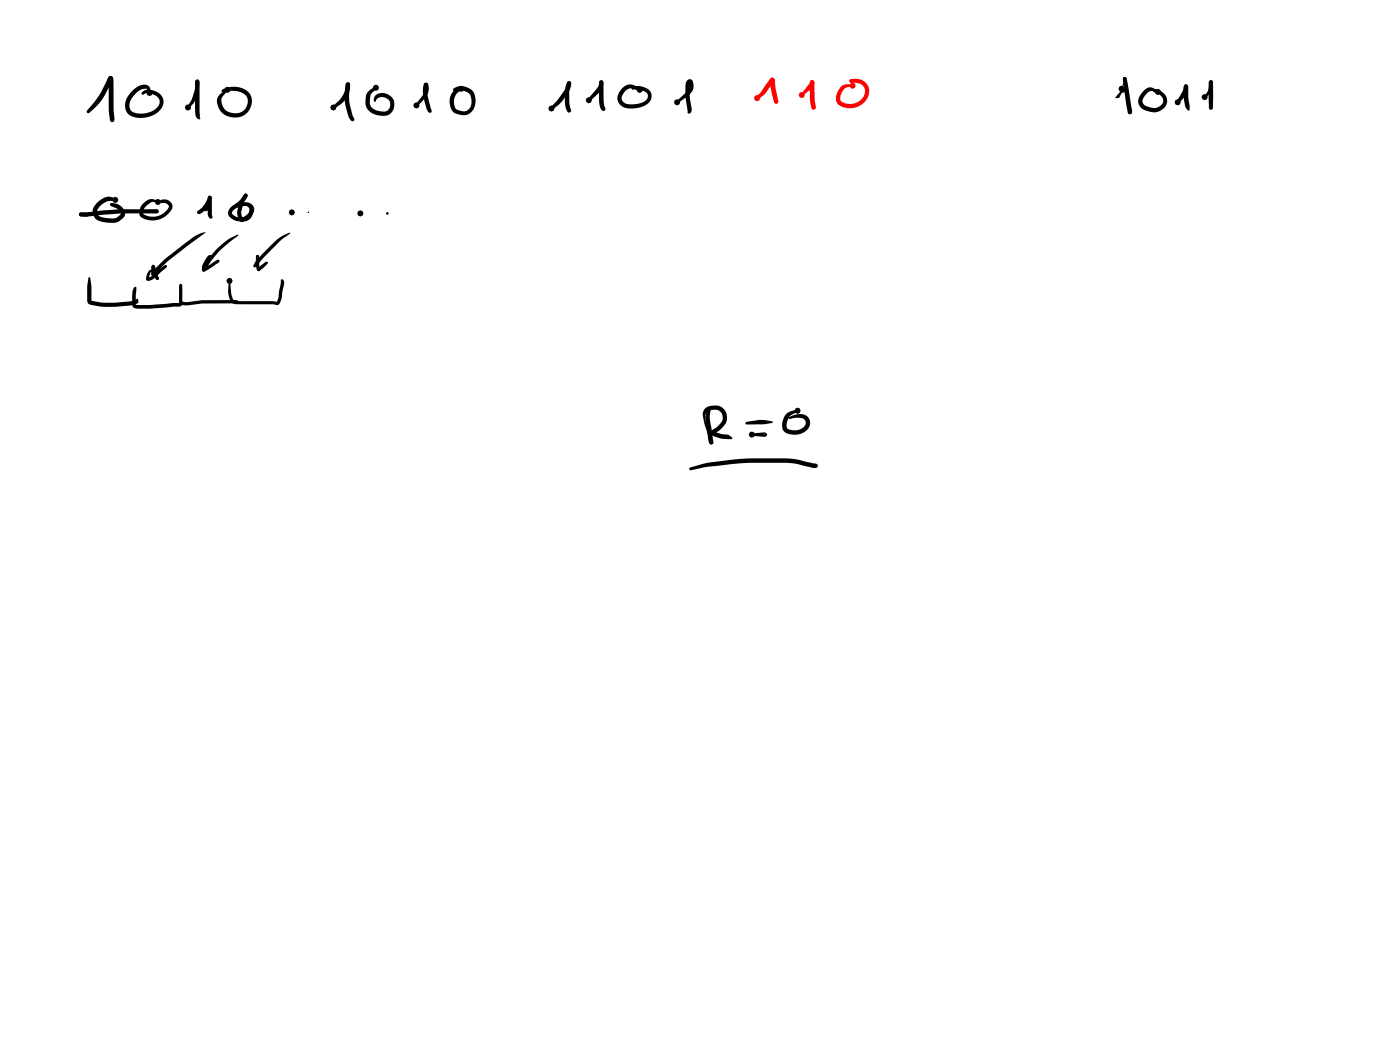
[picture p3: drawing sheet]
<svg xmlns="http://www.w3.org/2000/svg" width="397mm" height="297mm" viewBox="0 0 397 297" stroke-linecap="round" stroke-linejoin="round" font-family="sans-serif">
<g fill="#000">
<path d="M30.8 21.7l.5-.2 .5 .2 .2 .5-.2 .4-.4 .3 .4-.3-.3 .7a22.7 22.7 0 0 1-4 6.7l-2.2 1.9-.6 .1v-.7l1.9-2.2a32.4 32.4 0 0 0 4.1-7.3zM30.9 21.7a.97 .97 0 0 1 1.1 .3 .97 .97 0 0 1 .1 1l.1 1.9a41.9 41.9 0 0 0 .2 8.5l-.2 1-.4 .2a.96 .96 0 0 1-.7-1.1 35.2 35.2 0 0 1-.3-8.6l-.1-2.7zM37.4 25.8a3.7 3.7 0 0 1 4.7-1.4l.5 1v.9l-.2 .2-.6-1a1.57 1.57 0 0 0-2.2 0 5.5 5.5 0 0 0-2.9 4.5 2.07 2.07 0 0 0 2.2 2.1 5.7 5.7 0 0 0 6.2-2.7 2.05 2.05 0 0 0-1.4-2.5l-1.9-.5-1.4 .5-.2-.2a1.32 1.32 0 0 1 1.1-1.3 4 4 0 0 1 5 3.3 4.8 4.8 0 0 1-4.2 4.4 5.9 5.9 0 0 1-6.1-1.1 4.7 4.7 0 0 1 1.4-6.2zM55.5 22.7l.4-.2a1.25 1.25 0 0 1 .5 1.8l-.1 .9a7.8 7.8 0 0 1-3.1 5.6l-.2-.1v-.5a10.8 10.8 0 0 0 2.3-5.2zM55.5 22.7l.4-.2a.96 .96 0 0 1 .6 1.1v7.8l.3 2.1-.3 .3-.5-.1a1.75 1.75 0 0 1-.7-1.6v-8.5zM62.9 25.4a6 6 0 0 1 8.1 1.5 4.7 4.7 0 0 1-1.2 5.2 4.7 4.7 0 0 1-5.2 .9 4.4 4.4 0 0 1-2.8-5.6l.9-1.1 1.7-1.1 .2 .3-1.3 1.5a3.1 3.1 0 0 0 .7 4.3 3.8 3.8 0 0 0 6.1-2.1 2.82 2.82 0 0 0-2.7-3.3 8.2 8.2 0 0 0-4.2 .2l-.4-.1-.1-.3zM98.1 23.5a.81 .81 0 0 1 1 .1 .81 .81 0 0 1 .1 1l-.2 1.1a6.8 6.8 0 0 1-2.6 3.9l-1.7 1.2-.6-.1 .1-.6 1.5-1.3a6.3 6.3 0 0 0 2.2-4.8l.1 .2zM98.2 23.4l.3-.1 .5 .2 .2 .4-.3 3.5a13.5 13.5 0 0 0 .9 5l.6 1.4-.2 .4a1.02 1.02 0 0 1-1.3-.7 13.5 13.5 0 0 1-1.2-4.7v-3.3l.2-1.7zM104.4 25.9l1.9-1.4 .4 .1v.6l-1.2 .9a3.6 3.6 0 0 0-.7 3.6 4 4 0 0 0 5.1 1.5 2.2 2.2 0 0 0 .3-2.9 2.2 2.2 0 0 0-2.8-.7 1.48 1.48 0 0 0-1.1 1.2h-.1a1.41 1.41 0 0 1 .9-2.2 3.3 3.3 0 0 1 4.6 2.8 3.3 3.3 0 0 1-4.4 3.3 4 4 0 0 1-3.7-5l.2-1zM120.2 23.6l.7-.1a3.5 3.5 0 0 1-.8 4.6l-1.9 2h-.5v-.5l2.3-3.2 .3-1.2-.1-.9 .2 .2-.3-.5zM120.2 23.6l.5-.2 .4 .2 .1 .4-.3 .5 .2-.2-.1 2.2 1.3 5-.2 .3-.3 .2-.7-.6a11.6 11.6 0 0 1-1.3-4.8v-1.8zM128.4 25.2a4.1 4.1 0 0 1 4.9 .1 4.1 4.1 0 0 1 1.2 4.7 3.6 3.6 0 0 1-3.5 2.7 3.6 3.6 0 0 1-3.5-2.6 3.9 3.9 0 0 1 1.8-4.9l1.2-.4 .3 .1-.1 .5-.9 .7a3.5 3.5 0 0 0-.3 5l.3 .1a2.54 2.54 0 0 0 2.9-.2 2.54 2.54 0 0 0 .8-2.8 2.94 2.94 0 0 0-4.4-2.3l-.6-.1z"/>
<path d="M160.7 23.2l.5-.2a1.13 1.13 0 0 1 .4 1.7 15.5 15.5 0 0 1-3.4 5l-1.7 1.4-.6-.1v-.6l2.4-2.6a8.4 8.4 0 0 0 2.3-3.9zM160.7 23.2l.5-.2 .4 .2 .2 .4-.6 2.6 .1 3.3 .5 1.8-.2 .4-.7 .1-.5-.9a11.2 11.2 0 0 1-.4-4.7l.2-1.7zM169.9 22.9l.4-.2 .4 .2 .2 .4-.5 1.9-.9 1.3-2.4 2.2h-.6v-.6l2.9-3.5zM169.9 22.9l.4-.2a1 1 0 0 1 .6 1.2l.1 4.7 .5 2.3-.2 .4-.4 .2a2.77 2.77 0 0 1-1.2-2.9v-3a3.8 3.8 0 0 1 .2-2.7zM176.3 24.9a2.91 2.91 0 0 1 3.7-.6l1.3 .8 .1 .6-.3 .1-1.5-.6a2.75 2.75 0 0 0-3.3 3.3v.1a2.88 2.88 0 0 0 3.1 .9 4.4 4.4 0 0 0 3.9-1.5 1.36 1.36 0 0 0-.5-2l-1.6-.6h-2.1l-.3-.3a3.7 3.7 0 0 1 5.7 1.8 3.3 3.3 0 0 1-2.9 3.4 6.3 6.3 0 0 1-5.6-.3 2.96 2.96 0 0 1-.1-4.6zM194.7 22.7a1.03 1.03 0 0 1 1.2-.1 1.03 1.03 0 0 1 .5 1.2v1.3l-.6 1.1-3.8 3h-.5l.1-.5 2.7-2.5a2.2 2.2 0 0 0 .9-2.7l.3 .1-.2 .8v2.5l.6 3.7-.1 1a.6 .6 0 0 1-.5 .5 .6 .6 0 0 1-.6-.3l.1-.3-.6-3.4a10.2 10.2 0 0 1 .2-5z"/>
<circle cx="31.4" cy="22.2" r=".67"/>
<circle cx="161.2" cy="23.6" r=".6"/>
</g>
<g fill="#000">
<circle cx="42.4" cy="26.3" r=".88"/>
<circle cx="53.2" cy="30.4" r=".88"/>
<circle cx="64.4" cy="25.4" r=".88"/>
<circle cx="94.4" cy="30.4" r=".88"/>
<circle cx="106.5" cy="24.9" r=".88"/>
<circle cx="117.9" cy="29.9" r=".88"/>
<circle cx="130.6" cy="25.1" r=".88"/>
<circle cx="156.2" cy="30.7" r=".88"/>
<circle cx="166.8" cy="28.4" r=".88"/>
<circle cx="181.2" cy="25.4" r=".88"/>
<circle cx="191.8" cy="29" r=".88"/>
</g>
<g fill="#f00">
<path d="M218.2 22.2l.5-.2 .5 .2 .2 .4-.6 1a10.4 10.4 0 0 1-4.4 4.6l-.4-.4 .2-.3 1.5-1.7z"/>
<path d="M218.3 22.2l.4-.2 .5 .2 .2 .4 .2 2.2 .9 4-.2 .5-.4 .1-.6-.4-.7-2.7-.5-3.7z"/>
<path d="M229.6 22.9l.4-.2a1.08 1.08 0 0 1 .2 1.8 8.8 8.8 0 0 1-3 2.6l-.3-.3 2.3-3z"/>
<path d="M229.6 22.8l.4-.1 .5 .2 .1 .6-.6-.2h.7v5.1l.4 2-.2 .5-.4 .2-.5-.2-.2-.3a17.7 17.7 0 0 1-.4-6.9v-.4h.6l-.6-.1z"/>
<path d="M238.1 24.6l.8-.5 .9-.2 1.7 .1 .2 .3-.2 .2-1.4 .2a3 3 0 0 0-1.8 4 4.2 4.2 0 0 0 4.4 .3 4.2 4.2 0 0 0 2.2-3.8 2.53 2.53 0 0 0-1.8-1.6l-2.1-.1-.3-.2-.2-.4 .1-.3a5.2 5.2 0 0 1 3.5 .1 3.7 3.7 0 0 1 .7 6.2 5.3 5.3 0 0 1-7.8 .1 4.3 4.3 0 0 1 1.1-4.4z"/>
<circle cx="218.7" cy="22.6" r=".65"/>
</g>
<g fill="#f00">
<circle cx="214.4" cy="27.8" r=".88"/>
<circle cx="227.1" cy="26.9" r=".88"/>
<circle cx="241.5" cy="24.3" r=".88"/>
</g>
<g fill="#000">
<path d="M318.2 22l.3-.2 .4 .2 .2 .4-1.4 2.9 .6-2.2-.3-.8zM317.8 25.3l.3 .1-.7 1.4a1.01 1.01 0 0 1-1.5 .8zM318.2 22l.7-.1 .5 1.6 1.3 7.9-.2 .8-.5 .2a1 1 0 0 1-.7-1.1l-1.3-8.7zM323.9 25.7a2.2 2.2 0 0 1 3.3-.4l.8 .8-1.4-.3a3.2 3.2 0 0 0-2.9 3.3l.1 .2a3.7 3.7 0 0 0 5.2 .4 1.77 1.77 0 0 0-.5-2.8l-1.8-.9a.68 .68 0 0 1 .3-.7 .68 .68 0 0 1 .8 .1 3.1 3.1 0 0 1 2 5.1 4.8 4.8 0 0 1-7.2-.9 3.4 3.4 0 0 1 1.3-3.9zM335.5 24.1a.81 .81 0 0 1 .9 .2 .81 .81 0 0 1 0 .9l-.4 1.3-.8 1.4-1.3 1.3-.4 .2-.3-.1v-.6l1.7-2.8zM335.5 24.1l.4-.2 .4 .2 .2 .4 .1 3 .4 3.5-.4 .3-.3-.1a3.4 3.4 0 0 1-.9-2.6l-.1-4zM342.5 22.9l.5-.2a1.31 1.31 0 0 1 .5 1.8l-.1 1.1-.4 .6-1.8 1.5-.2-.3 1.2-1.8zM342.5 23l.5 .3-.5-.3 .5-.3 .4 .2v.7l-.4-.3 .5 .3-.5 .3-.5-.2zM342.5 22.9l.5-.2 .4 .2a4.8 4.8 0 0 1 .2 2.8l-.1 4.9-.1 .4-.4 .2-.4-.2-.2-.4-.1-4.9a4.8 4.8 0 0 1 .2-2.8zM27.6 57.3a3.7 3.7 0 0 1 5.3-.7l-.1 .3h-1.1a4.3 4.3 0 0 0-4.2 3l.4 1.1a7.3 7.3 0 0 0 5.1 .7l1.2-1.1a2.11 2.11 0 0 0-1.6-1.8l-1.1-.4-.4-.5 .2-.3 .3-.1 1.3 .2a2.82 2.82 0 0 1 2.2 3.8l-1.3 1.1a7.8 7.8 0 0 1-6.8-.7 3.1 3.1 0 0 1 .6-4.6zM40.5 57.7l1.4-1.1 .8-.2 1 .1 1.1 .7h-1.1a3.4 3.4 0 0 0-3.1 3.4l-.1-.1a5 5 0 0 0 7.3-1.9v-.2a1.6 1.6 0 0 0-2-.9l-.4-.1-.1-.3a1.67 1.67 0 0 1 2-.5 1.96 1.96 0 0 1 1 3.2 6 6 0 0 1-8.7 1.4 3.5 3.5 0 0 1 .9-3.5zM59 55.6l.4-.2a1.12 1.12 0 0 1 .2 1.8 4.8 4.8 0 0 1-3.4 3.4l-.4-.5 .2-.3 .5-.1h-.3a6.9 6.9 0 0 0 2.6-3.7z"/>
<path d="M55.9 59.8l2.3-1.1 .3 .3-1.9 1.5h-.6zM59 55.6l.4-.2 .4 .2 .2 .4v4.7l.2 .8-.1 .3a.99 .99 0 0 1-1.2-.9l-.1-4.8zM65.7 58.4l1.9-1.4 1.6-2 .4-.2a.88 .88 0 0 1 .1 1.5l-.9 1.2-.9 .6-1.9 .9-.3-.1zM65.3 58.8a5.3 5.3 0 0 1 5.9-1 2.24 2.24 0 0 1-.4 3.7 2.47 2.47 0 0 1-3 1 4.2 4.2 0 0 1-.4-3.3 9.5 9.5 0 0 1 1.8-4.2l.4-.2 .4 .2 .2 .4-.2 .4a9.7 9.7 0 0 0-1.7 4.2l.4 1.8-.3-.2a2.73 2.73 0 0 0 2.5-2.6l-.2-.2a2.25 2.25 0 0 0-2.6-.2 2.6 2.6 0 0 0-2.4 1.6l.3 .6a4 4 0 0 0 3.8 .6 1.81 1.81 0 0 0 0-3.1l-.6-.1a.69 .69 0 0 1 1.1-.6 2.2 2.2 0 0 1 1.2 3.3 2.72 2.72 0 0 1-3.1 1.9 3.5 3.5 0 0 1-3.8-2.4l.2-.8zM22.5 60.3l3.5-.3a109.7 109.7 0 0 1 18.4-.8l.4 .2 .2 .5-.2 .4-.4 .2a105.9 105.9 0 0 0-19.2 .8h-1.8a.73 .73 0 0 1-.8-.2 .73 .73 0 0 1-.1-.8zM22.5 60.3l.6-.1 1.7 1.2-2-.1-.5-.6zM25 78.7l.3-.3 .3 .3 .2 1.7 .1 4.8a20.4 20.4 0 0 0 7.6 .5l3-.3 2.1-.5-.2 .3 .4-.6 .3 .3a.77 .77 0 0 1-.4 1.1l-2 .6-3.7 .3a20.9 20.9 0 0 1-7.6-.7l-.5-.4-.2-.8v-3.8zM43.1 75.1a.79 .79 0 0 1 .9 .3 .79 .79 0 0 1 0 .9l-.5 1.6h-.5l-.1-.2 .5-1 .2-.8-.2-.3 .2-.1 .2 1.1 1.3 2.3-.5 .4-.5-.3-1.1-2.1-.2-1zM43 77.4l.4-.1 .2 .4-.1 .2-.4 .2-.3-.4zM42.2 76.7l.4-.3a3.4 3.4 0 0 1 2.4 2.3l-.1 .5h-.6l-.7-1.4-.8-.7-.4 .7-.2 1.2-.2-.3 1.1-.6 1.8-1.7 1.7-1.2h.6l.1 .2-.2 .4-3.8 3.3a1.14 1.14 0 0 1-1.9-.1l.3-1.5zM57.3 76.2l.6-.1h-.3l3.8-2.4h.7l.1 .3-.2 .4-3.8 2.4-.8 .1-.2-.4zM59.4 72.4l.2-.1 .3 .4-1.3 2.9-.3 .1-.4-.4z"/>
<path d="M44 76a47.4 47.4 0 0 1 8-6.8 13.1 13.1 0 0 1 6.2-3.5l-5.6 4.3a49 49 0 0 0-8.5 7.3l-.9 .8-.4-.4 .2-.6zM58.8 72.6l.7-.4 .4 .4-.1 .3h-.4l.2 .1-1.3 2.2-.3 1.6-.6 .1-.2-.4a5.5 5.5 0 0 1 1.6-3.9zM64.8 79.6l.2-.2 .2 .2 .1 1.9a4.4 4.4 0 0 0 1.1 3.7l10.9 .1 1.1 .3 .5-1.3 .6-4.4a.48 .48 0 0 1 .3-.7 .48 .48 0 0 1 .6 .4l.1 .7-.5 2.3a5.8 5.8 0 0 1-1 3.6l-.5 .2-1.2-.2h-10.2a2.15 2.15 0 0 1-2.3-2.3l-.2-1.7zM61.5 70.4a15.5 15.5 0 0 1 5.9-4v.4l-1.7 1.2a31 31 0 0 0-7.2 7.7l-.5-.1-.1-.3 .6-1.1zM72.6 72.3l.3-.1a.73 .73 0 0 1 .4 1.2l-.9 2.2h-.5l-.1-.4 .8-1.7zM72.9 75.9l2-1.5 .6-.3 .3 .1-.1 .5-2.2 2h-.6l-.1-.4zM72.6 72.3l.3-.1 .5 .4v2.6l.3 1.1-.1 .4a.85 .85 0 0 1-1.1-1.1zM75.6 70.7a14.5 14.5 0 0 1 6.5-4.8l.1 .1a60.1 60.1 0 0 0-9.8 9.6h-.5l-.1-.3 .4-.8 1.4-1.8zM38.1 81.3h.5l-.1 5 4.1 .1 8.3-.6-.2 .2 .3-3-.1-2.3 .3-.3 .3 .3-.1 2.3 .2 2.9a.89 .89 0 0 1-1.1 .9l-7.8 .6h-3.6a1.32 1.32 0 0 1-1.7-1.4v-.8a5.2 5.2 0 0 1 .7-3.9zM51 80.5h.4l.2 .4 .2 4.5 1.4 .2 4-.6h9.7a.63 .63 0 0 1 .6 .9l-10.3 .1-3.9 .5-1.8-.2-.5-.3-.3-.7v-3.9zM200.6 115.4h.6l.1 .3-.2 3.1 1 6.5-.2 .4-.4 .2-.4-.2-.4-.6-.5-3.7a7.8 7.8 0 0 1 .3-5.8zM211.2 119.6l4.1-.7 3.4 .4 .2 .3-.2 .2-2.2 .4h-5l-.3-.1z"/>
<path d="M222.7 117.2l1.5-.8 1.9-.3 .1 .2-.2 .3-1.5 .7a3.3 3.3 0 0 0-1.4 4.2 3.5 3.5 0 0 0 5.1-1.6 1.4 1.4 0 0 0-1.4-1.5l-1.4-.1-1.7 .4-.3-.3a3.9 3.9 0 0 1 5.7 0 3 3 0 0 1-2.2 4.4 4.4 4.4 0 0 1-5.2-1.1l-.2-1.1 .1-1 .5-1.4zM195.3 132.6l.2-.2a70.3 70.3 0 0 1 20.1-2.6 46 46 0 0 1 10.3 .4l4.6 1.1a.98 .98 0 0 1 1.2 .6 1.37 1.37 0 0 1-2.2 .4l-1.5-.3a20 20 0 0 0-7.9-.9 97.3 97.3 0 0 0-24.4 2.1l-.4-.1zM199.7 115.7a3.7 3.7 0 0 1 6.2 1.9l-.1 1.6a5.5 5.5 0 0 1-3.1 3.3l-.2 .3-.1-.5 2.6 .7a2.45 2.45 0 0 1 2.5 1.1l-.3 .3-2.3-.1-2.7-.7a1.04 1.04 0 0 1-.9-1.1 1.04 1.04 0 0 1 .8-1 5.9 5.9 0 0 0 2.5-2.4 2.26 2.26 0 0 0-2.6-3h-.4a1.81 1.81 0 0 0-1.8 1.5 10.6 10.6 0 0 0 1.4 5.6l.9 2.1-.1 .3-.5 .3-.4-.2-.2-.4-.3-1.9-1.4-4.8-.1-1.7zM212.7 122.9l3.9-.5-.1 .7v-.4a.49 .49 0 0 1 .7 .1 .49 .49 0 0 1-.1 .7l-.5 .2-3.6-.3-.3-.1z"/>
<circle cx="318.6" cy="22.3" r=".53"/>
<circle cx="58.4" cy="75.3" r=".42"/>
<circle cx="72.2" cy="75.3" r=".38"/>
</g>
<g fill="#000">
<path d="M58.1 59l.1-.2 .2 .2-.2 .1z" fill-rule="evenodd"/>
<path d="M58.2 58.8l.2 .2-.2 .2-.1-.2z" fill-rule="evenodd"/>
<path d="M87.4 59.9l.2 .3-.2 .2-.3-.2z" fill-rule="evenodd"/>
<path d="M87.4 59.9l.2 .3-.2 .2-.3-.2z" fill-rule="evenodd"/>
<path d="M82.7 60l.1 .2-.1 .1z" fill-rule="evenodd"/>
<path d="M102 60.3l.2 .1-.1 .2z" fill-rule="evenodd"/>
<path d="M109.5 60.2h.4v.5h-.4z" fill-rule="evenodd"/>
<circle cx="317.7" cy="25.1" r=".88"/>
<circle cx="318" cy="25.4" r=".88"/>
<circle cx="328" cy="26" r=".88"/>
<circle cx="333.5" cy="29" r=".88"/>
<circle cx="341.2" cy="27.5" r=".88"/>
<circle cx="32.6" cy="56.6" r=".88"/>
<circle cx="44.7" cy="57.2" r=".88"/>
<circle cx="58.2" cy="59" r=".88"/>
<circle cx="65" cy="79.6" r=".88"/>
<circle cx="82.7" cy="60.2" r=".88"/>
<circle cx="82.7" cy="60.2" r=".11"/>
<circle cx="102.1" cy="60.4" r=".15"/>
<circle cx="102.1" cy="60.4" r=".88"/>
<circle cx="109.7" cy="60.4" r=".35"/>
<circle cx="225.9" cy="116.3" r=".88"/>
<circle cx="213" cy="123.1" r=".88"/>
</g>
</svg>
